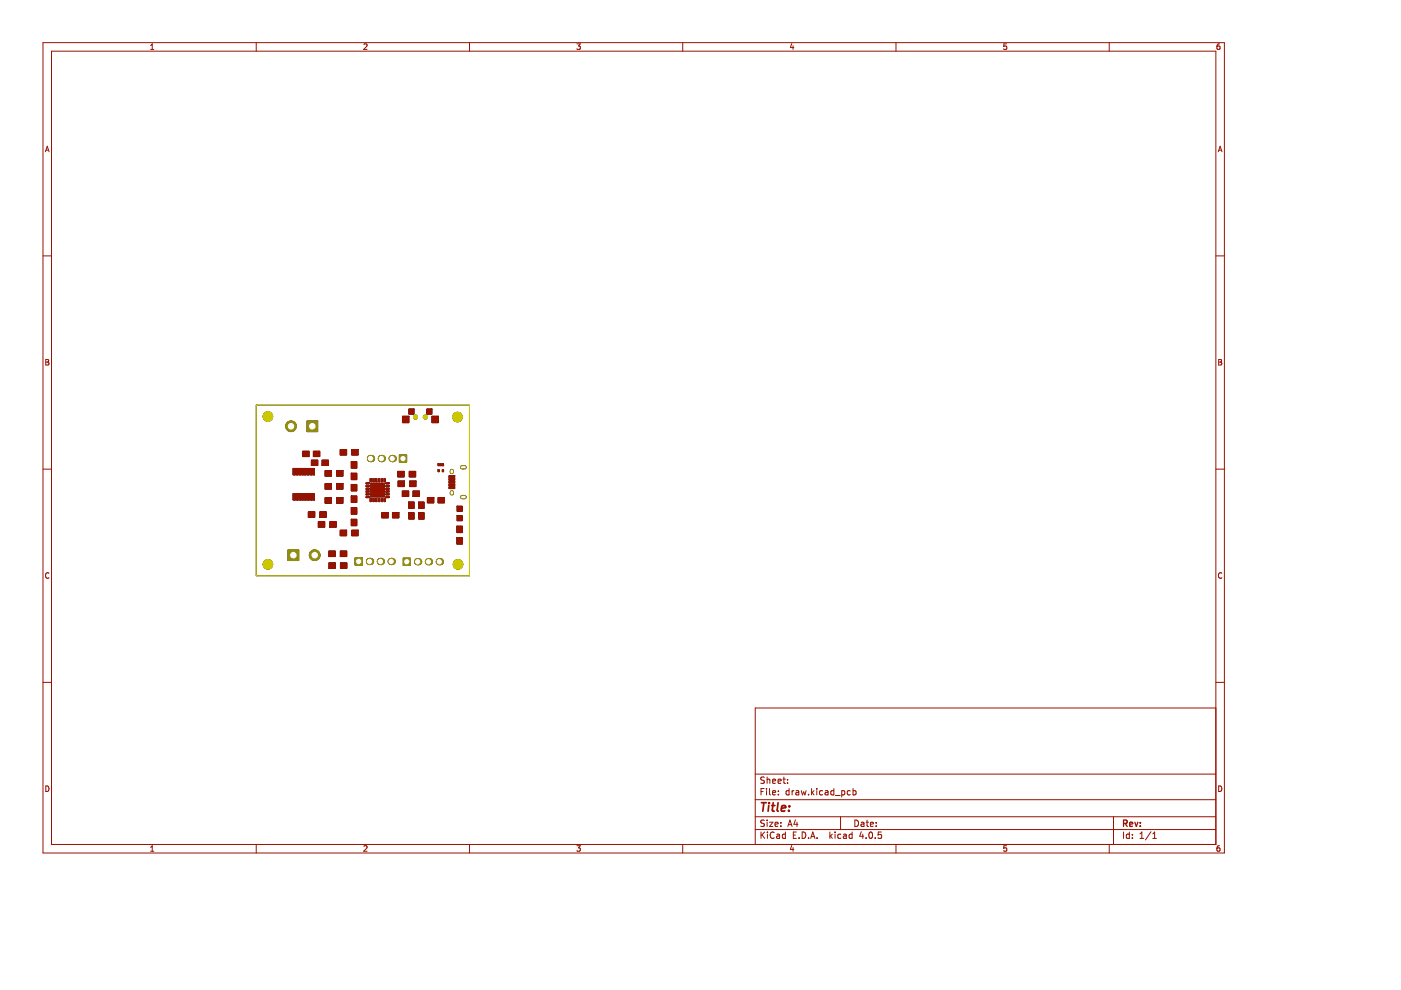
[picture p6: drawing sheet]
<svg xmlns="http://www.w3.org/2000/svg" width="297mm" height="210mm" viewBox="0 0 297 210" stroke-linecap="round" stroke-linejoin="round" font-family="sans-serif">
<g fill="none" stroke="#981200" stroke-width=".21">
<path d="M9.1 9h250.5v171.9h-250.5zM10.9 10.9h246.9v168.1h-246.9zM31.9 10.5h.7M31.9 9.6l.4-.3v1.2M54.3 9v1.9M77.2 9.4l.4-.1 .2 .3-.7 .9h.7M99.5 9v1.9M122.3 9.3h.7l-.4 .5 .4 .1v.5l-.2 .1-.5-.1M144.8 9v1.9M167.9 9.2l-.3 .9h.7M168.1 9.7v.8M190 9v1.9"/>
<path d="M213.4 9.3h-.5l-.1 .6 .6-.1v.6l-.2 .1-.4-.1M235.2 9v1.9M258.6 9.3l-.4 .1-.1 .2-.1 .7 .2 .2 .4-.1v-.6h-.4l-.2 .2M9.6 32.2l.4-1.2 .4 1.2M9.7 31.8h.6M258.3 32.2l.4-1.2 .4 1.2M258.4 31.8h.6M9.1 54.3h1.8M257.8 54.3h1.8M9.7 76.2h.4l.2 .2-.2 .4 .2 .1 .1 .3-.2 .2h-.5zM9.7 76.8h.4M258.4 76.2h.4l.2 .2-.2 .4 .2 .1 .1 .3-.3 .2h-.4z"/>
<path d="M258.4 76.8h.4M9.1 99.5h1.8M257.8 99.5h1.8M10.4 121.5a.52 .52 0 0 0-.8 .5 .52 .52 0 0 0 .8 .5M259.1 121.5a.52 .52 0 0 0-.8 .5 .52 .52 0 0 0 .8 .5M9.1 144.7h1.8M257.8 150.1h-97.7v28.9M257.8 144.7h1.8M9.7 166.6a.59 .59 0 0 1 .7 .6 .59 .59 0 0 1-.7 .6zM31.9 179.6l.4-.3v1.2M54.3 179v1.9M77.2 179.4l.4-.1 .2 .3-.7 .9h.7"/>
<path d="M99.5 179v1.9M122.3 179.3h.7l-.4 .5 .4 .1v.5l-.2 .1-.5-.1M144.8 179v1.9M160.1 175.9h97.7M160.1 173.2h97.7M160.1 169.6h97.7M160.1 164.1h97.7M161.4 167.8h.4M161.4 176.4v1.4M161.5 177l.6 .8M162 167.2h-.6v1.3M162.1 173.9h-.6l-.1 .1v.4l.5 .3 .2 .3-.3 .2h-.5"/>
<path d="M162.1 164.8l-.6-.1-.1 .2v.4l.5 .2 .2 .3-.3 .3-.5-.1M162.1 176.4l-.7 .8M162.5 167.2v.1M162.5 167.6v.9M162.6 164.7v1.4M162.6 173.9v.1M162.6 174.3v.9M162.6 165.3h.6v.8M162.7 176.4v.1M162.7 176.9v.9M163.2 174.3h.7l-.7 .9h.7M163.2 167.2v1.1l.2 .2"/>
<path d="M163.8 168.1l.7-.1-.1-.3-.4-.1-.2 .2 .1 .7h.5M163.8 165.6l.7-.1-.1-.2-.4-.1-.2 .2 .1 .6h.5M164.1 176.5a.64 .64 0 0 0-.9 .5 .64 .64 0 0 0 .7 .8l.2-.2M164.3 174.8l.7-.1-.1-.3-.4-.1-.2 .2 .1 .7h.5M164.7 176.9h.5l.1 .9M165 165.6l.6-.1v-.2l-.4-.1-.2 .2v.6h.6M165 168.4v.1M165 167.7v.1M165.3 177.2h-.5l-.2 .2 .2 .4 .5-.1M165.6 175.1v.1M165.6 174.4v.1M166 165.2h.5"/>
<path d="M166.2 164.7v1.2l.3 .2M166.5 176.9h-.4l-.2 .2 .1 .6h.5M166.5 176.4v1.4M167 166v.1M167 165.3v.1M167 175.2l.5-1.3 .4 1.3M167.2 174.8h.6M167.3 167.7l-.4-.1-.3 .3 .2 .6h.5M167.3 167.2v1.3M167.9 179.3l-.3 .8h.7M167.9 167.6v.9M168.1 179.7v.8"/>
<path d="M168.2 177.1h.5M168.3 167.6l-.4 .3M168.7 173.8l-.4 1h.9M168.8 167.7h.5l.1 .8M168.8 176.4h-.6v1.4h.6M169 174.3v.9M169.4 168h-.5l-.2 .2 .2 .3h.5M169.4 177.6v.2M169.9 167.6l.2 .9 .3-.6 .3 .6 .2-.9M170.1 176.4a.69 .69 0 0 1 .8 .7 .69 .69 0 0 1-.8 .7zM171.4 177.6v.2M171.4 168.4v.1"/>
<path d="M171.9 177.8l.4-1.4 .5 1.4M172 177.4h.7M172.1 167.2v1.3M172.2 168l.4 .5M172.6 167.6l-.5 .6M173.2 167.2v.1M173.2 167.6v.9M173.2 177.6v.2M174.4 167.7l-.4-.1-.2 .3 .1 .6h.5M175 167.7h.5l.1 .8M175.6 168h-.5l-.2 .2 .2 .3h.5M176 176.4v1.4"/>
<path d="M176.1 177.2l.4 .6M176.5 176.9l-.5 .5M176.8 167.7l-.4-.1-.3 .3 .2 .6h.5M176.8 167.2v1.3M177 176.4v.1M177 176.9v.9M177.1 168.7h1M178.2 173.2v2.7M178.3 176.9h-.4l-.3 .2 .2 .6h.5M178.5 167.7l.4-.1 .2 .3-.1 .6h-.5M178.5 167.6v1.4M178.9 176.9h.5v.9"/>
<path d="M179.4 177.2h-.4l-.2 .2 .2 .4 .4-.1M180.3 167.7l-.4-.1-.3 .3 .2 .6h.5M180.7 176.9h-.4l-.3 .2 .1 .6h.6M180.7 176.4v1.4M180.9 167.7l.3-.1 .3 .3-.1 .6h-.5M180.9 167.2v1.3M181.2 173.9a.69 .69 0 0 1 .8 .7 .69 .69 0 0 1-.8 .6zM182.6 174.4h.5l.1 .8M182.6 176.3l-.3 1h.8M182.9 176.9v.9M183.2 174.7h-.5l-.2 .2 .2 .3h.5M183.6 174.3h.6"/>
<path d="M183.6 177.6v.2M183.8 173.9v1.1l.4 .2M184.3 176.5l.2-.1a.72 .72 0 0 1 .5 .7 .72 .72 0 0 1-.5 .7l-.3-.6zM184.5 174.8l.7-.1-.1-.3-.4-.1-.2 .2 .1 .7h.5M185.6 177.6v.2M185.8 175.1v.1M185.8 174.4v.1M186.9 176.4h-.7v.7l.1-.2 .5 .1 .1 .2v.4l-.2 .2-.5-.2M190 179v1.9M213.4 179.3h-.5l-.1 .6 .6-.1v.6l-.2 .1-.4-.1M235.2 179v1.9M236.1 173.2v5.8"/>
<path d="M238.2 176.4v1.4M239.4 176.9h-.3l-.3 .2 .1 .6h.5M239.4 176.4v1.4M240.1 177.6v.2M240.1 176.9v.2M241.7 177.8h.8M241.7 176.8l.4-.4v1.4M244 176.3l-1.1 1.8M244.4 177.8h.8M244.4 176.8l.4-.4v1.4M258.4 166.6a.59 .59 0 0 1 .7 .6 .59 .59 0 0 1-.7 .6zM258.6 179.3l-.4 .1-.1 .2-.1 .7 .2 .2 .4-.1v-.6h-.4l-.2 .2"/>
<path d="M31.9 180.5h.7"/>
</g>
<path d="M238.2 174.6l.7-.1v-.5l-.7-.1v1.3M238.5 174.6l.5 .6M239.5 174.8l.7-.1-.1-.3-.4-.1-.2 .2 .1 .7h.5M240.6 174.3l.3 .9 .4-.9M241.8 175.1v.1M241.8 174.4v.1" fill="none" stroke="#981200" stroke-width=".27"/>
<path d="M161.4 170.2h1.1M162 170.2l-.3 1.8M163 170.8l-.2 1.2M163.1 170.2v.2M163.6 170.8h.7M163.9 170.2l-.2 1.5 .1 .2 .3 .1M165 170.2l-.2 1.5 .2 .3M165.7 171.4l.9-.2-.1-.3-.5-.1-.3 .3v.8h.7M167.3 171.8l-.1 .2M167.4 170.9v.2" fill="none" stroke="#981200" stroke-width=".36"/>
<path d="M54.3 85.9h45.2v36.2h-45.2z" fill="none" stroke="#000" stroke-width=".21"/>
<g fill="#000" stroke="#000" stroke-width=".21">
<path d="M64.2 95.7h1.3v1.1h-1.3z" fill-rule="evenodd"/>
<path d="M66 97.6h1.4v1.1h-1.4z" fill-rule="evenodd"/>
<path d="M66.4 95.7h1.4v1.1h-1.4z" fill-rule="evenodd"/>
<path d="M65.1 89.2h2.2v2.3h-2.2z" fill-rule="evenodd"/>
<path d="M68.3 97.6h1.3v1.1h-1.3z" fill-rule="evenodd"/>
<path d="M68.9 99.8h1.4v1.2h-1.4z" fill-rule="evenodd"/>
<path d="M71.4 99.8h1.3v1.2h-1.3z" fill-rule="evenodd"/>
<path d="M72.1 95.3h1.4v1.2h-1.4z" fill-rule="evenodd"/>
<path d="M74.5 97.9h1.1v1.4h-1.1z" fill-rule="evenodd"/>
<path d="M74.6 95.3h1.3v1.2h-1.3z" fill-rule="evenodd"/>
<path d="M84.7 96.5h1.5v1.5h-1.5z" fill-rule="evenodd"/>
<path d="M84.3 99.9h1.4v1.2h-1.4z" fill-rule="evenodd"/>
<path d="M85.3 88.3h1.4v1.3h-1.4z" fill-rule="evenodd"/>
<path d="M86.7 86.7h1.1v1.1h-1.1z" fill-rule="evenodd"/>
<path d="M86.8 99.9h1.3v1.2h-1.3z" fill-rule="evenodd"/>
<path d="M90.5 86.7h1.1v1.1h-1.1z" fill-rule="evenodd"/>
<path d="M92.9 98.3h.2v.4h-.2z" fill-rule="evenodd"/>
<path d="M92.9 99.6h.2v.4h-.2z" fill-rule="evenodd"/>
<path d="M91.6 88.3h1.3v1.3h-1.3z" fill-rule="evenodd"/>
<path d="M93.3 98.3h.3v.4h-.3z" fill-rule="evenodd"/>
<path d="M93.8 98.3h.2v.4h-.2z" fill-rule="evenodd"/>
<path d="M93.8 99.6h.2v.4h-.2z" fill-rule="evenodd"/>
<path d="M61.1 116.6h2.2v2.2h-2.2z" fill-rule="evenodd"/>
<path d="M62.1 104.7h.4v1.3h-.4z" fill-rule="evenodd"/>
<path d="M62.1 99.3h.4v1.4h-.4z" fill-rule="evenodd"/>
<path d="M62.7 104.7h.4v1.3h-.4z" fill-rule="evenodd"/>
<path d="M62.7 99.3h.4v1.4h-.4z" fill-rule="evenodd"/>
<path d="M63.3 104.7h.4v1.3h-.4z" fill-rule="evenodd"/>
<path d="M63.3 99.3h.4v1.4h-.4z" fill-rule="evenodd"/>
<path d="M63.9 104.7h.4v1.3h-.4z" fill-rule="evenodd"/>
<path d="M63.9 99.3h.4v1.4h-.4z" fill-rule="evenodd"/>
<path d="M64.5 104.7h.4v1.3h-.4z" fill-rule="evenodd"/>
<path d="M64.5 99.3h.4v1.4h-.4z" fill-rule="evenodd"/>
<path d="M65.4 108.5h1.3v1.2h-1.3z" fill-rule="evenodd"/>
<path d="M65.1 104.7h.4v1.3h-.4z" fill-rule="evenodd"/>
<path d="M65.1 99.3h.4v1.4h-.4z" fill-rule="evenodd"/>
<path d="M65.6 104.7h.5v1.3h-.5z" fill-rule="evenodd"/>
<path d="M65.6 99.3h.5v1.4h-.5z" fill-rule="evenodd"/>
<path d="M66.2 104.7h.4v1.3h-.4z" fill-rule="evenodd"/>
<path d="M66.2 99.3h.4v1.4h-.4z" fill-rule="evenodd"/>
<path d="M67.5 110.6h1.3v1.2h-1.3z" fill-rule="evenodd"/>
<path d="M67.8 108.5h1.4v1.2h-1.4z" fill-rule="evenodd"/>
<path d="M69.7 116.8h1.4v1.2h-1.4z" fill-rule="evenodd"/>
<path d="M69.9 110.6h1.4v1.2h-1.4z" fill-rule="evenodd"/>
<path d="M68.9 102.5h1.4v1.2h-1.4z" fill-rule="evenodd"/>
<path d="M68.9 105.5h1.4v1.2h-1.4z" fill-rule="evenodd"/>
<path d="M72.2 116.8h1.3v1.2h-1.3z" fill-rule="evenodd"/>
<path d="M71.4 102.5h1.3v1.2h-1.3z" fill-rule="evenodd"/>
<path d="M71.4 105.5h1.3v1.2h-1.3z" fill-rule="evenodd"/>
<path d="M72.1 112.4h1.4v1.2h-1.4z" fill-rule="evenodd"/>
<path d="M74.5 102.7h1.1v1.4h-1.1z" fill-rule="evenodd"/>
<path d="M74.5 105.2h1.1v1.3h-1.1z" fill-rule="evenodd"/>
<path d="M74.5 100.3h1.1v1.4h-1.1z" fill-rule="evenodd"/>
<path d="M74.5 107.7h1.1v1.3h-1.1z" fill-rule="evenodd"/>
<path d="M74.5 110.1h1.1v1.4h-1.1z" fill-rule="evenodd"/>
<path d="M74.6 112.4h1.3v1.2h-1.3z" fill-rule="evenodd"/>
<path d="M75.3 118.3h1.5v1.5h-1.5z" fill-rule="evenodd"/>
<path d="M77.6 102.3h.7v.3h-.7z" fill-rule="evenodd"/>
<path d="M77.6 102.9h.7v.3h-.7z" fill-rule="evenodd"/>
<path d="M77.6 103.5h.7v.2h-.7z" fill-rule="evenodd"/>
<path d="M77.6 104.1h.7v.2h-.7z" fill-rule="evenodd"/>
<path d="M77.6 104.7h.7v.2h-.7z" fill-rule="evenodd"/>
<path d="M77.6 105.2h.7v.3h-.7z" fill-rule="evenodd"/>
<path d="M78.6 103.9h1.5v1.5h-1.5z" fill-rule="evenodd"/>
<path d="M78.6 102.5h1.5v1.4h-1.5z" fill-rule="evenodd"/>
<path d="M78.5 105.7h.2v.6h-.2z" fill-rule="evenodd"/>
<path d="M78.5 101.5h.2v.6h-.2z" fill-rule="evenodd"/>
<path d="M79.1 105.7h.2v.6h-.2z" fill-rule="evenodd"/>
<path d="M79.1 101.5h.2v.6h-.2z" fill-rule="evenodd"/>
<path d="M79.6 105.7h.3v.6h-.3z" fill-rule="evenodd"/>
<path d="M79.6 101.5h.3v.6h-.3z" fill-rule="evenodd"/>
<path d="M80.1 103.9h1.4v1.5h-1.4z" fill-rule="evenodd"/>
<path d="M80.1 102.5h1.4v1.4h-1.4z" fill-rule="evenodd"/>
<path d="M80.2 105.7h.3v.6h-.3z" fill-rule="evenodd"/>
<path d="M80.2 101.5h.3v.6h-.3z" fill-rule="evenodd"/>
<path d="M80.8 105.7h.3v.6h-.3z" fill-rule="evenodd"/>
<path d="M80.8 101.5h.3v.6h-.3z" fill-rule="evenodd"/>
<path d="M81.4 105.7h.3v.6h-.3z" fill-rule="evenodd"/>
<path d="M81.4 101.5h.3v.6h-.3z" fill-rule="evenodd"/>
<path d="M81.8 105.2h.7v.3h-.7z" fill-rule="evenodd"/>
<path d="M81.8 104.7h.7v.2h-.7z" fill-rule="evenodd"/>
<path d="M81.8 104.1h.7v.2h-.7z" fill-rule="evenodd"/>
<path d="M81.8 103.5h.7v.2h-.7z" fill-rule="evenodd"/>
<path d="M81.8 102.9h.7v.3h-.7z" fill-rule="evenodd"/>
<path d="M81.8 102.3h.7v.3h-.7z" fill-rule="evenodd"/>
<path d="M80.9 108.7h1.4v1.1h-1.4z" fill-rule="evenodd"/>
<path d="M83.2 108.7h1.4v1.1h-1.4z" fill-rule="evenodd"/>
<path d="M85.3 104.1h1.4v1.1h-1.4z" fill-rule="evenodd"/>
<path d="M84.4 102h1.4v1.2h-1.4z" fill-rule="evenodd"/>
<path d="M86.7 106.4h1.1v1.4h-1.1z" fill-rule="evenodd"/>
<path d="M86.7 108.7h1.1v1.4h-1.1z" fill-rule="evenodd"/>
<path d="M85.5 118.3h1.5v1.6h-1.5z" fill-rule="evenodd"/>
<path d="M87.6 104.1h1.3v1.1h-1.3z" fill-rule="evenodd"/>
<path d="M86.8 102h1.4v1.2h-1.4z" fill-rule="evenodd"/>
<path d="M88.8 106.5h1.1v1.3h-1.1z" fill-rule="evenodd"/>
<path d="M88.8 108.7h1.1v1.4h-1.1z" fill-rule="evenodd"/>
<path d="M90.6 105.5h1.4v1.1h-1.4z" fill-rule="evenodd"/>
<path d="M92.9 105.5h1.3v1.1h-1.3z" fill-rule="evenodd"/>
<path d="M95.2 103.2h1.2v.4h-1.2z" fill-rule="evenodd"/>
<path d="M95.2 102.6h1.2v.4h-1.2z" fill-rule="evenodd"/>
<path d="M95.2 102h1.2v.4h-1.2z" fill-rule="evenodd"/>
<path d="M95.2 101.5h1.2v.3h-1.2z" fill-rule="evenodd"/>
<path d="M95.2 100.9h1.2v.3h-1.2z" fill-rule="evenodd"/>
<path d="M96.9 111.6h1.1v1.3h-1.1z" fill-rule="evenodd"/>
<path d="M96.9 114h1.1v1.4h-1.1z" fill-rule="evenodd"/>
<path d="M96.9 107.3h1.1v1.1h-1.1z" fill-rule="evenodd"/>
<path d="M96.9 109.3h1.1v1.1h-1.1z" fill-rule="evenodd"/>
<path d="M69.7 119.3h1.4v1.2h-1.4z" fill-rule="evenodd"/>
<path d="M72.2 119.3h1.3v1.2h-1.3z" fill-rule="evenodd"/>
<circle cx="56.8" cy="88.3" r=".99"/>
<circle cx="61.7" cy="90.4" r="1.13"/>
<circle cx="88.1" cy="88.4" r=".41"/>
<circle cx="90.2" cy="88.4" r=".41"/>
<circle cx="97" cy="88.4" r=".99"/>
<circle cx="56.8" cy="119.7" r=".99"/>
<circle cx="66.7" cy="117.7" r="1.13"/>
<circle cx="97.1" cy="119.7" r=".99"/>
</g>
<g fill="#cdca00" stroke="#cdca00" stroke-width=".21">
<circle cx="90.2" cy="88.4" r=".41"/>
<circle cx="88.1" cy="88.4" r=".41"/>
<circle cx="56.8" cy="119.7" r=".99"/>
<circle cx="56.8" cy="88.3" r=".99"/>
<circle cx="97.1" cy="119.7" r=".99"/>
<circle cx="97" cy="88.4" r=".99"/>
</g>
<g fill="#fff" stroke="#fff" stroke-width=".21">
<circle cx="76" cy="119" r=".45"/>
<circle cx="78.3" cy="119" r=".45"/>
<circle cx="80.6" cy="119" r=".45"/>
<circle cx="82.9" cy="119" r=".45"/>
<circle cx="66.2" cy="90.4" r=".59"/>
<circle cx="61.7" cy="90.4" r=".59"/>
<circle cx="86.2" cy="119.1" r=".45"/>
<circle cx="88.5" cy="119.1" r=".45"/>
<circle cx="90.8" cy="119.1" r=".45"/>
<circle cx="93.1" cy="119.1" r=".45"/>
<circle cx="85.4" cy="97.2" r=".45"/>
<circle cx="83.1" cy="97.2" r=".45"/>
<circle cx="80.8" cy="97.2" r=".45"/>
<circle cx="78.6" cy="97.2" r=".45"/>
<circle cx="62.2" cy="117.7" r=".59"/>
<circle cx="66.7" cy="117.7" r=".59"/>
</g>
<g fill="#000">
<circle cx="78.6" cy="97.2" r=".77"/>
<circle cx="80.8" cy="97.2" r=".77"/>
<circle cx="83.1" cy="97.2" r=".77"/>
<circle cx="78.3" cy="119" r=".77"/>
<circle cx="80.6" cy="119" r=".77"/>
<circle cx="82.9" cy="119" r=".77"/>
<circle cx="88.5" cy="119.1" r=".77"/>
<circle cx="90.8" cy="119.1" r=".77"/>
<circle cx="93.1" cy="119.1" r=".77"/>
</g>
<path d="M95.8 99.8v.3M95.8 104.4v.2" fill="none" stroke="#000" stroke-width=".86"/>
<path d="M95.8 99.8v.3M95.8 104.4v.2" fill="none" stroke="#fff" stroke-width=".5"/>
<path d="M98 99.1h.5M98 105.4h.5" fill="none" stroke="#000" stroke-width=".9"/>
<path d="M97.9 99.1h.6M97.9 105.4h.6" fill="none" stroke="#fff" stroke-width=".45"/>
<path d="M54.3 85.9h45.2v36.2h-45.2z" fill="none" stroke="#cdca00" stroke-width=".21"/>
<g fill="#981200" stroke="#981200" stroke-width=".21">
<path d="M85.3 88.3h1.4v1.3h-1.4z" fill-rule="evenodd"/>
<path d="M86.7 86.7h1.1v1.1h-1.1z" fill-rule="evenodd"/>
<path d="M90.5 86.7h1.1v1.1h-1.1z" fill-rule="evenodd"/>
<path d="M91.6 88.3h1.3v1.3h-1.3z" fill-rule="evenodd"/>
<path d="M74.6 95.3h1.3v1.2h-1.3z" fill-rule="evenodd"/>
<path d="M72.1 95.3h1.4v1.2h-1.4z" fill-rule="evenodd"/>
</g>
<g fill="#969400" stroke="#969400" stroke-width=".21">
<path d="M75.3 118.3h1.5v1.5h-1.5z" fill-rule="evenodd"/>
<circle cx="90.2" cy="88.4" r=".41"/>
<circle cx="88.1" cy="88.4" r=".41"/>
</g>
<circle cx="78.3" cy="119" r=".77" fill="#969400"/>
<circle cx="78.3" cy="119" r=".45" fill="#fff" stroke="#fff" stroke-width=".21"/>
<circle cx="80.6" cy="119" r=".77" fill="#969400"/>
<circle cx="80.6" cy="119" r=".45" fill="#fff" stroke="#fff" stroke-width=".21"/>
<circle cx="82.9" cy="119" r=".77" fill="#969400"/>
<g fill="#fff" stroke="#fff" stroke-width=".21">
<circle cx="82.9" cy="119" r=".45"/>
<circle cx="66.2" cy="90.4" r=".59"/>
<circle cx="61.7" cy="90.4" r=".59"/>
<circle cx="86.2" cy="119.1" r=".45"/>
</g>
<g fill="#969400" stroke="#969400" stroke-width=".21">
<path d="M65.1 89.2h2.2v2.3h-2.2z" fill-rule="evenodd"/>
<path d="M85.5 118.3h1.5v1.6h-1.5z" fill-rule="evenodd"/>
<circle cx="61.7" cy="90.4" r="1.13"/>
</g>
<g fill="#981200" stroke="#981200" stroke-width=".21">
<path d="M88.8 106.5h1.1v1.3h-1.1z" fill-rule="evenodd"/>
<path d="M88.8 108.7h1.1v1.4h-1.1z" fill-rule="evenodd"/>
<path d="M83.2 108.7h1.4v1.1h-1.4z" fill-rule="evenodd"/>
<path d="M80.9 108.7h1.4v1.1h-1.4z" fill-rule="evenodd"/>
<path d="M85.3 104.1h1.4v1.1h-1.4z" fill-rule="evenodd"/>
<path d="M87.6 104.1h1.3v1.1h-1.3z" fill-rule="evenodd"/>
<path d="M66 97.6h1.4v1.1h-1.4z" fill-rule="evenodd"/>
<path d="M68.3 97.6h1.3v1.1h-1.3z" fill-rule="evenodd"/>
<path d="M64.2 95.7h1.3v1.1h-1.3z" fill-rule="evenodd"/>
<path d="M66.4 95.7h1.4v1.1h-1.4z" fill-rule="evenodd"/>
<path d="M86.7 106.4h1.1v1.4h-1.1z" fill-rule="evenodd"/>
<path d="M86.7 108.7h1.1v1.4h-1.1z" fill-rule="evenodd"/>
<path d="M96.9 107.3h1.1v1.1h-1.1z" fill-rule="evenodd"/>
<path d="M96.9 109.3h1.1v1.1h-1.1z" fill-rule="evenodd"/>
<path d="M92.9 105.5h1.3v1.1h-1.3z" fill-rule="evenodd"/>
<path d="M90.6 105.5h1.4v1.1h-1.4z" fill-rule="evenodd"/>
</g>
<circle cx="88.5" cy="119.1" r=".77" fill="#969400"/>
<circle cx="88.5" cy="119.1" r=".45" fill="#fff" stroke="#fff" stroke-width=".21"/>
<circle cx="90.8" cy="119.1" r=".77" fill="#969400"/>
<circle cx="90.8" cy="119.1" r=".45" fill="#fff" stroke="#fff" stroke-width=".21"/>
<circle cx="93.1" cy="119.1" r=".77" fill="#969400"/>
<g fill="#fff" stroke="#fff" stroke-width=".21">
<circle cx="93.1" cy="119.1" r=".45"/>
<circle cx="85.4" cy="97.2" r=".45"/>
</g>
<path d="M84.7 96.5h1.5v1.5h-1.5z" fill-rule="evenodd" fill="#969400" stroke="#969400" stroke-width=".21"/>
<circle cx="83.1" cy="97.2" r=".77" fill="#969400"/>
<circle cx="83.1" cy="97.2" r=".45" fill="#fff" stroke="#fff" stroke-width=".21"/>
<circle cx="80.8" cy="97.2" r=".77" fill="#969400"/>
<circle cx="80.8" cy="97.2" r=".45" fill="#fff" stroke="#fff" stroke-width=".21"/>
<circle cx="78.6" cy="97.2" r=".77" fill="#969400"/>
<g fill="#fff" stroke="#fff" stroke-width=".21">
<circle cx="78.6" cy="97.2" r=".45"/>
<circle cx="62.2" cy="117.7" r=".59"/>
<circle cx="66.7" cy="117.7" r=".59"/>
</g>
<g fill="#981200" stroke="#981200" stroke-width=".21">
<path d="M95.2 103.2h1.2v.4h-1.2z" fill-rule="evenodd"/>
<path d="M95.2 102.6h1.2v.4h-1.2z" fill-rule="evenodd"/>
<path d="M95.2 102h1.2v.4h-1.2z" fill-rule="evenodd"/>
<path d="M95.2 101.5h1.2v.3h-1.2z" fill-rule="evenodd"/>
<path d="M95.2 100.9h1.2v.3h-1.2z" fill-rule="evenodd"/>
<path d="M74.5 102.7h1.1v1.4h-1.1z" fill-rule="evenodd"/>
<path d="M74.5 105.2h1.1v1.3h-1.1z" fill-rule="evenodd"/>
<path d="M74.5 97.9h1.1v1.4h-1.1z" fill-rule="evenodd"/>
<path d="M74.5 100.3h1.1v1.4h-1.1z" fill-rule="evenodd"/>
<path d="M74.6 112.4h1.3v1.2h-1.3z" fill-rule="evenodd"/>
<path d="M72.1 112.4h1.4v1.2h-1.4z" fill-rule="evenodd"/>
<path d="M74.5 107.7h1.1v1.3h-1.1z" fill-rule="evenodd"/>
<path d="M74.5 110.1h1.1v1.4h-1.1z" fill-rule="evenodd"/>
<path d="M86.8 102h1.4v1.2h-1.4z" fill-rule="evenodd"/>
<path d="M84.4 102h1.4v1.2h-1.4z" fill-rule="evenodd"/>
<path d="M86.8 99.9h1.3v1.2h-1.3z" fill-rule="evenodd"/>
<path d="M84.3 99.9h1.4v1.2h-1.4z" fill-rule="evenodd"/>
<path d="M96.9 111.6h1.1v1.3h-1.1z" fill-rule="evenodd"/>
<path d="M96.9 114h1.1v1.4h-1.1z" fill-rule="evenodd"/>
<path d="M69.7 119.3h1.4v1.2h-1.4z" fill-rule="evenodd"/>
<path d="M72.2 119.3h1.3v1.2h-1.3z" fill-rule="evenodd"/>
<path d="M65.4 108.5h1.3v1.2h-1.3z" fill-rule="evenodd"/>
<path d="M67.8 108.5h1.4v1.2h-1.4z" fill-rule="evenodd"/>
<path d="M69.7 116.8h1.4v1.2h-1.4z" fill-rule="evenodd"/>
<path d="M72.2 116.8h1.3v1.2h-1.3z" fill-rule="evenodd"/>
<path d="M67.5 110.6h1.3v1.2h-1.3z" fill-rule="evenodd"/>
<path d="M69.9 110.6h1.4v1.2h-1.4z" fill-rule="evenodd"/>
<path d="M71.4 102.5h1.3v1.2h-1.3z" fill-rule="evenodd"/>
<path d="M68.9 102.5h1.4v1.2h-1.4z" fill-rule="evenodd"/>
<path d="M71.4 99.8h1.3v1.2h-1.3z" fill-rule="evenodd"/>
<path d="M68.9 99.8h1.4v1.2h-1.4z" fill-rule="evenodd"/>
<path d="M71.4 105.5h1.3v1.2h-1.3z" fill-rule="evenodd"/>
<path d="M68.9 105.5h1.4v1.2h-1.4z" fill-rule="evenodd"/>
<path d="M77.6 102.3h.7v.3h-.7z" fill-rule="evenodd"/>
<path d="M77.6 102.9h.7v.3h-.7z" fill-rule="evenodd"/>
<path d="M77.6 103.5h.7v.2h-.7z" fill-rule="evenodd"/>
<path d="M77.6 104.1h.7v.2h-.7z" fill-rule="evenodd"/>
<path d="M77.6 104.7h.7v.2h-.7z" fill-rule="evenodd"/>
<path d="M77.6 105.2h.7v.3h-.7z" fill-rule="evenodd"/>
<path d="M78.5 105.7h.2v.6h-.2z" fill-rule="evenodd"/>
<path d="M79.1 105.7h.2v.6h-.2z" fill-rule="evenodd"/>
<path d="M79.6 105.7h.3v.6h-.3z" fill-rule="evenodd"/>
<path d="M80.2 105.7h.3v.6h-.3z" fill-rule="evenodd"/>
<path d="M80.8 105.7h.3v.6h-.3z" fill-rule="evenodd"/>
<path d="M81.4 105.7h.3v.6h-.3z" fill-rule="evenodd"/>
<path d="M81.8 105.2h.7v.3h-.7z" fill-rule="evenodd"/>
<path d="M81.8 104.7h.7v.2h-.7z" fill-rule="evenodd"/>
<path d="M81.8 104.1h.7v.2h-.7z" fill-rule="evenodd"/>
<path d="M81.8 103.5h.7v.2h-.7z" fill-rule="evenodd"/>
<path d="M81.8 102.9h.7v.3h-.7z" fill-rule="evenodd"/>
<path d="M81.8 102.3h.7v.3h-.7z" fill-rule="evenodd"/>
<path d="M81.4 101.5h.3v.6h-.3z" fill-rule="evenodd"/>
<path d="M80.8 101.5h.3v.6h-.3z" fill-rule="evenodd"/>
<path d="M80.2 101.5h.3v.6h-.3z" fill-rule="evenodd"/>
<path d="M79.6 101.5h.3v.6h-.3z" fill-rule="evenodd"/>
<path d="M79.1 101.5h.2v.6h-.2z" fill-rule="evenodd"/>
<path d="M78.5 101.5h.2v.6h-.2z" fill-rule="evenodd"/>
<path d="M80.1 103.9h1.4v1.5h-1.4z" fill-rule="evenodd"/>
<path d="M80.1 102.5h1.4v1.4h-1.4z" fill-rule="evenodd"/>
<path d="M78.6 103.9h1.5v1.5h-1.5z" fill-rule="evenodd"/>
<path d="M78.6 102.5h1.5v1.4h-1.5z" fill-rule="evenodd"/>
<path d="M93.8 98.3h.2v.4h-.2z" fill-rule="evenodd"/>
<path d="M92.9 98.3h.2v.4h-.2z" fill-rule="evenodd"/>
<path d="M93.8 99.6h.2v.4h-.2z" fill-rule="evenodd"/>
<path d="M93.3 98.3h.3v.4h-.3z" fill-rule="evenodd"/>
<path d="M92.9 99.6h.2v.4h-.2z" fill-rule="evenodd"/>
<path d="M62.1 104.7h.4v1.3h-.4z" fill-rule="evenodd"/>
<path d="M62.7 104.7h.4v1.3h-.4z" fill-rule="evenodd"/>
<path d="M63.3 104.7h.4v1.3h-.4z" fill-rule="evenodd"/>
<path d="M63.9 104.7h.4v1.3h-.4z" fill-rule="evenodd"/>
<path d="M64.5 104.7h.4v1.3h-.4z" fill-rule="evenodd"/>
<path d="M65.1 104.7h.4v1.3h-.4z" fill-rule="evenodd"/>
<path d="M65.6 104.7h.5v1.3h-.5z" fill-rule="evenodd"/>
<path d="M66.2 104.7h.4v1.3h-.4z" fill-rule="evenodd"/>
<path d="M66.2 99.3h.4v1.4h-.4z" fill-rule="evenodd"/>
<path d="M65.6 99.3h.5v1.4h-.5z" fill-rule="evenodd"/>
<path d="M65.1 99.3h.4v1.4h-.4z" fill-rule="evenodd"/>
<path d="M64.5 99.3h.4v1.4h-.4z" fill-rule="evenodd"/>
<path d="M63.9 99.3h.4v1.4h-.4z" fill-rule="evenodd"/>
<path d="M63.3 99.3h.4v1.4h-.4z" fill-rule="evenodd"/>
<path d="M62.7 99.3h.4v1.4h-.4z" fill-rule="evenodd"/>
<path d="M62.1 99.3h.4v1.4h-.4z" fill-rule="evenodd"/>
</g>
<path d="M95.8 99.8v.3M95.8 104.4v.2" fill="none" stroke="#969400" stroke-width=".86"/>
<path d="M95.8 99.8v.3M95.8 104.4v.2" fill="none" stroke="#fff" stroke-width=".5"/>
<path d="M98 99.1h.5M98 105.4h.5" fill="none" stroke="#969400" stroke-width=".9"/>
<path d="M97.9 99.1h.6M97.9 105.4h.6" fill="none" stroke="#fff" stroke-width=".45"/>
<g fill="#969400" stroke="#969400" stroke-width=".21">
<path d="M61.1 116.6h2.2v2.2h-2.2z" fill-rule="evenodd"/>
<circle cx="66.7" cy="117.7" r="1.13"/>
<circle cx="56.8" cy="119.7" r=".99"/>
<circle cx="56.8" cy="88.3" r=".99"/>
<circle cx="97.1" cy="119.7" r=".99"/>
<circle cx="97" cy="88.4" r=".99"/>
</g>
<g fill="#cdca00" stroke="#cdca00" stroke-width=".21">
<circle cx="56.8" cy="119.7" r=".99"/>
<circle cx="56.8" cy="88.3" r=".99"/>
<circle cx="97.1" cy="119.7" r=".99"/>
<circle cx="97" cy="88.4" r=".99"/>
</g>
</svg>
